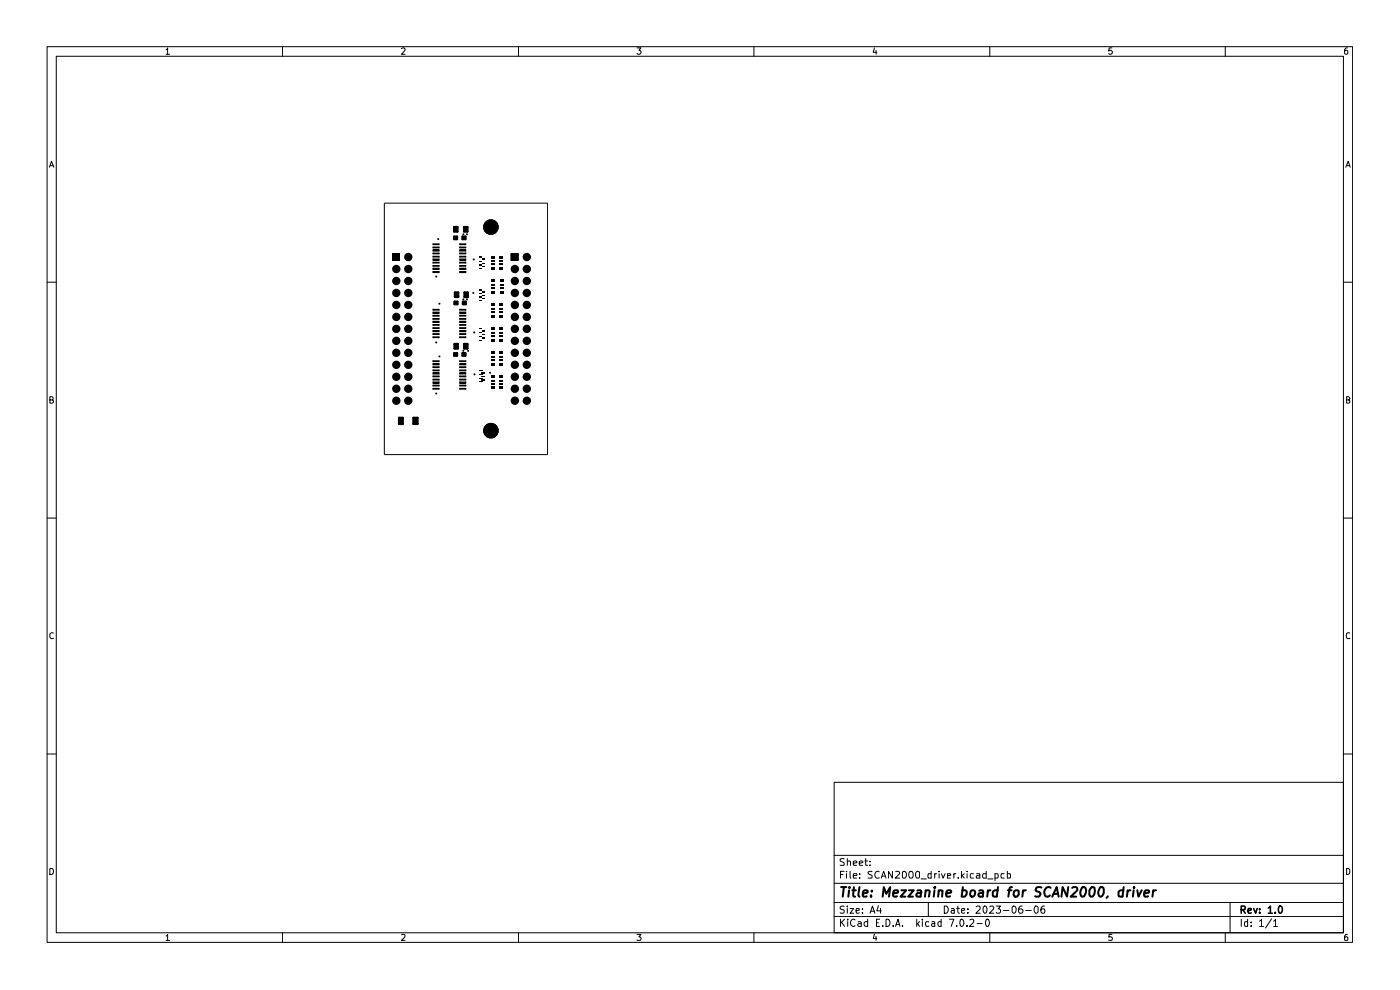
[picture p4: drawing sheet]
<svg xmlns="http://www.w3.org/2000/svg" width="297mm" height="210mm" viewBox="0 0 297 210" stroke-linecap="round" stroke-linejoin="round" font-family="sans-serif">
<g fill="none" stroke="#000" stroke-width=".21">
<path d="M10 9.9h276.9v190h-276.9zM11.9 11.9h273.1v186h-273.1zM35.2 10.6l.4-.4v1.3M35.2 11.5h.8M59.9 9.9v2M85.2 10.3l.5-.1 .2 .2-.1 .4-.6 .7h.7M110 9.9v2M135.1 10.2h.9l-.5 .5 .5 .2v.4l-.3 .2h-.4l-.2-.2M159.9 9.9v2M185.5 10.2l-.3 .9h.8M185.8 10.7v.8M210 9.9v2"/>
<path d="M235.9 10.2h-.6l-.1 .6 .2-.1h.3l.3 .2v.4l-.3 .2h-.3l-.2-.2M259.9 9.9v2M285.8 10.2h-.2l-.4 .3v.8l.3 .2 .4-.2-.1-.5-.3-.1-.3 .2M10.5 35.5l.4-1.3 .5 1.3M10.7 35.1h.6M285.5 35.5l.5-1.3 .4 1.3M285.7 35.1h.6M10 59.9h1.9M81.5 43.1h34.7v53.3h-34.7zM91.9 51.7h1.2v.2h-1.2zM91.9 52.4h1.2v.2h-1.2zM91.9 53h1.2v.3h-1.2z"/>
<path d="M91.9 53.7h1.2v.1h-1.2zM91.9 54.4h1.2v.1h-1.2zM91.9 54.9h1.2v.3h-1.2zM91.9 55.6h1.2v.2h-1.2zM91.9 56.3h1.2v.2h-1.2zM91.9 56.9h1.2v.2h-1.2zM91.9 57.6h1.2v.2h-1.2zM97.5 51.7h1.3v.2h-1.3zM97.5 52.4h1.3v.2h-1.3zM97.5 53h1.3v.3h-1.3zM97.5 53.7h1.3v.1h-1.3zM97.5 54.4h1.3v.1h-1.3z"/>
<path d="M97.5 54.9h1.3v.3h-1.3zM97.5 55.6h1.3v.2h-1.3zM97.5 56.3h1.3v.2h-1.3zM97.5 56.9h1.3v.2h-1.3zM97.5 57.6h1.3v.2h-1.3zM285 59.9h1.9M91.9 66.9h1.2v.2h-1.2zM91.9 65.6h1.2v.2h-1.2zM91.9 66.2h1.2v.3h-1.2zM91.9 67.6h1.2v.1h-1.2zM91.9 68.2h1.2v.2h-1.2zM91.9 68.8h1.2v.2h-1.2z"/>
<path d="M91.9 69.5h1.2v.2h-1.2zM91.9 70.1h1.2v.3h-1.2zM91.9 70.8h1.2v.1h-1.2zM91.9 71.5h1.2v.1h-1.2zM91.9 76.5h1.2v.2h-1.2zM91.9 77.1h1.2v.3h-1.2zM91.9 77.8h1.2v.2h-1.2zM91.9 78.5h1.2v.2h-1.2zM91.9 79.1h1.2v.2h-1.2zM91.9 79.8h1.2v.1h-1.2zM97.5 66.9h1.3v.2h-1.3zM97.5 67.6h1.3v.1h-1.3z"/>
<path d="M97.5 68.2h1.3v.2h-1.3zM97.5 68.8h1.3v.2h-1.3zM97.5 69.5h1.3v.2h-1.3zM97.5 70.1h1.3v.3h-1.3zM97.5 70.8h1.3v.1h-1.3zM97.5 71.5h1.3v.1h-1.3zM97.5 65.6h1.3v.2h-1.3zM97.5 66.2h1.3v.3h-1.3zM97.5 76.5h1.3v.2h-1.3zM97.5 77.1h1.3v.3h-1.3zM97.5 77.8h1.3v.2h-1.3zM97.5 78.5h1.3v.2h-1.3z"/>
<path d="M97.5 79.1h1.3v.2h-1.3zM97.5 79.8h1.3v.1h-1.3zM10.6 84.8h.5l.2-.1v-.4l-.2-.1h-.5v1.3l.7-.1v-.3l-.2-.3M91.9 80.4h1.2v.2h-1.2zM91.9 81h1.2v.3h-1.2zM91.9 81.7h1.2v.2h-1.2zM91.9 82.4h1.2v.1h-1.2zM97.5 80.4h1.3v.2h-1.3zM97.5 81h1.3v.3h-1.3zM97.5 81.7h1.3v.2h-1.3zM97.5 82.4h1.3v.1h-1.3zM285.7 84.8h.4l.2-.2-.2-.4h-.4v1.3l.6-.2v-.4l-.2-.1"/>
<path d="M10 109.9h1.9M285 109.9h1.9M11.3 134.3l-.3-.1-.4 .3v.7l.2 .3 .5-.1M286.3 134.3l-.2-.1a.74 .74 0 0 0-.3 1.3l.5-.1M10 159.9h1.9M285 159.9h1.9M177 165.9h108v32h-108zM10.6 184.2h.5l.2 .2v.9l-.4 .2h-.3zM35.2 198.5l.4-.3v1.3M35.2 199.5h.8M59.9 197.9v2M85.2 198.3l.5-.1 .2 .3-.1 .3-.6 .7h.7"/>
<path d="M110 197.9v2M135.1 198.2h.9l-.5 .5 .5 .3-.1 .4h-.8M159.9 197.9v2M177 194.4h108M177 191.4h108M177 187.4h108M177 181.4h108M178.3 195v1.5M178.3 185.5h.5M178.6 195.7l.6 .8M179.1 192.3a.6 .6 0 0 0-.9 .1l.2 .5 .7 .2v.4a.64 .64 0 0 1-.9 .1M179.1 184.8h-.8v1.5"/>
<path d="M179.1 182.2l-.5-.1-.4 .3 .1 .3 .8 .3v.5l-.9 .1M179.2 195l-.9 .8M179.6 184.8v.1M179.6 185.3v1M179.7 192.2v.2M179.7 182.7l.5-.1 .2 .2v.8M179.7 182.1v1.5M179.7 192.7v1M179.8 195v.2M179.8 195.5v1M180.3 192.7h.8l-.8 1h.8M180.3 184.8v1.3l.2 .2"/>
<path d="M181 185.8l.8-.1-.1-.4h-.6l-.1 .2 .1 .8h.6M181 183.1l.8-.1-.1-.3-.4-.1-.3 .2 .1 .8h.6M181.4 195.2v-.1a.71 .71 0 0 0-1 .6 .71 .71 0 0 0 1 .7v-.1M181.6 193.2l.7-.2v-.2l-.5-.1-.2 .3 .1 .6h.6M182 195.6h.6l.1 .9M182.3 183.1l.7-.1v-.3l-.5-.1-.2 .2 .1 .8h.6M182.4 186.2v.1M182.4 185.3v.2M182.7 195.8l-.5 .1-.3 .3 .3 .3 .5-.1M183 193.5v.2M183 192.8v.2M183.5 182.6h.6"/>
<path d="M183.6 182.1v1.3l.1 .2h.4M184.1 195.6a.52 .52 0 0 0-.8 .1l.2 .7h.6M184.1 195v1.5M184.6 193.7l.5-1.5 .5 1.5M184.6 183.5v.1M184.6 182.7v.1M184.7 193.3h.8M185 184.9l-.5-.1-.4 .3 .2 .3 .7 .4v.4l-.9 .1M185.5 198.1l-.3 .9h.8M185.8 198.6v.9M185.9 195.7h.4M186.3 192.1l-.3 1.1h.9"/>
<path d="M186.5 184.9a.74 .74 0 0 0-.9 .4 .74 .74 0 0 0 .3 1l.6-.1M186.6 195h-.7v1.5h.7M186.8 192.7v1M186.9 186.3l.5-1.5 .6 1.5M187.1 185.8h.7M187.3 196.3v.2M188 195a.77 .77 0 0 1 .8 .7 .77 .77 0 0 1-.8 .8zM189.3 184.8v1.5l-.8-1.5v1.5M189.5 196.3v.2M190 196.5l.5-1.5 .4 1.5M190 184.9h.8v.3l-.9 1.1h.9M190.1 196.1h.7"/>
<path d="M191.4 196.3v.2M191.5 184.9l.4-.1a.88 .88 0 0 1 .1 1.5h-.4l-.2-.3zM193 184.9l.3-.1a.88 .88 0 0 1 .2 1.5h-.5l-.1-.3-.1-.7zM194.4 184.9l.3-.1 .4 .3v.9l-.2 .3h-.4l-.2-.3-.1-.7zM194.5 195v1.5M194.6 195.9l.5 .6M195.1 195.5l-.6 .6M195.4 186.4h1.1M195.7 195v.2M195.7 195.5v1M196.9 191.4v3M197 195.6l-.4-.1-.3 .2 .1 .7h.6"/>
<path d="M197.5 184.8v1.5h-.6v-1h.6M197.7 195.6h.6v.9M198.3 195.8l-.5 .1-.2 .3 .2 .3 .5-.1M198.3 185.3v1M198.7 185.3h-.3l-.1 .3M199.2 184.8v.1M199.2 185.3v1M199.6 195.6l-.4-.1-.2 .2v.6l.2 .2 .4-.1M199.6 195v1.5M199.7 185.3l.4 1 .4-1M200.3 192.2a.77 .77 0 0 1 .9 .8 .77 .77 0 0 1-.9 .7zM201 185.8l.7-.1-.1-.4h-.6v1h.6"/>
<path d="M201.4 195h1l-.6 1.5M201.8 192.8h.6v.9M202.4 185.3v1M202.4 193l-.5 .1-.1 .3 .1 .3 .5-.1M202.8 185.3h-.4v.3M202.9 196.3v.2M202.9 192.7h.6M203.2 192.2v1.3l.3 .2M203.3 186.2v.1M203.7 195.2l.3-.2a.82 .82 0 0 1 .5 .7 .82 .82 0 0 1-.5 .8l-.3-.2-.1-.4zM204 193.2l.6-.2v-.2l-.4-.1-.2 .3v.6h.6M204 184.8v1.5"/>
<path d="M204.1 185.8l.5 .5M204.6 185.3l-.6 .5M205.1 196.3v.2M205.1 184.8v.1M205.1 185.3v1M205.3 193.5v.2M205.3 192.8v.2M205.7 195.2l.6-.2 .3 .4-.9 1.1h.9M206.5 185.3h-.5l-.2 .3 .2 .7h.5M207.1 192.4l.6-.2 .2 .4-.9 1.1h.9M207.2 185.3h.6l.1 .2v.8h-.7v-.5l.7-.1M207.3 195.9h1.1"/>
<path d="M208.9 192.2a.78 .78 0 0 1 .6 .6 .78 .78 0 0 1-.3 .7l-.3 .2-.3-.3a.99 .99 0 0 1 .3-1.2zM209.2 195.1l.2-.1a.89 .89 0 0 1 .3 1.4l-.2 .1a.89 .89 0 0 1-.3-1.4zM209.2 184.8v1.5h-.6l-.2-.3 .1-.6 .7-.1M209.5 186.4h1.1M210 192.4l.1-.2h.5l.2 .4-.9 1.1h.9M210 197.9v2M211.1 186.3l.6-.1v-.6l-.1-.3h-.5v1.5M211.3 192.2h1l-.6 .6h.3l.3 .2-.1 .5-.2 .2h-.5l-.2-.2M212.8 193.1h1.2M213 185.3h-.6l-.1 .3 .1 .7h.6M213.7 184.8v1.5h.6v-1h-.6M214.7 192.4l.4-.2a.82 .82 0 0 1 .5 .8 .82 .82 0 0 1-.5 .7l-.4-.3z"/>
<path d="M216.8 192.2a.68 .68 0 0 0-.7 .7v.5l.3 .3 .5-.2 .1-.5a.54 .54 0 0 0-.9 0M217.6 193.1h1.2M219.7 192.2l.5 .2v1l-.3 .3-.4-.3a.99 .99 0 0 1 .2-1.2zM221.6 192.2h-.4l-.1 .2a.99 .99 0 0 0 0 1.3l.5-.1 .1-.6-.3-.2h-.3l-.3 .2M235.9 198.2h-.6l-.1 .6h.7v.6h-.7M259.9 197.9v2M260.9 191.4v6.5M263.3 195v1.5M264.7 195.6l-.5-.1-.2 .2 .1 .7h.6M264.7 195v1.5M265.4 196.3v.2M265.4 195.6v.1"/>
<path d="M267.2 195.4l.4-.4v1.5M267.2 196.5h.9M269.7 194.9l-1.2 1.9M270.2 195.4l.4-.4v1.5M270.2 196.5h.8M285.7 184.2h.4l.2 .3v.7l-.4 .3h-.2zM285.8 198.2l-.4 .1-.2 .2v.9h.7v-.6l-.4-.1-.3 .1v.2"/>
</g>
<path d="M263.3 193h.8v-.7l-.8-.1v1.5M263.6 193l.6 .7M264.8 193.2l.6-.2v-.2l-.5-.1-.1 .3v.6h.6M265.9 192.7l.5 1 .3-1M267.2 193.5v.2M267.2 192.8v.2M269.1 192.6l.4-.4v1.5M269.1 193.7h.8M270.5 193.5v.2M271.4 192.3l.1-.1a.82 .82 0 0 1 .5 .8 .82 .82 0 0 1-.5 .7 1.1 1.1 0 0 1-.1-1.4z" fill="none" stroke="#000" stroke-width=".34"/>
<g fill="none" stroke="#000" stroke-width=".42">
<path d="M178.4 188.2h1.1M179 188.2l-.2 2M180.1 188.8l-.1 1.4M180.2 188.2v.1M180.8 188.8h.8M181.1 188.2l-.1 1.7 .1 .2 .3 .1M182.3 188.2l-.2 1.7 .2 .3M183.1 189.5l.9-.1v-.5l-.6-.1-.3 .3v1h.8M184.8 189.9v.3M185 188.9v.2M187.2 190.2l.3-2 .5 1.4 .8-1.4-.2 2M189.5 189.5l1-.1v-.5l-.6-.1-.4 .3v1h.8"/>
<path d="M191.2 188.8h1l-1.2 1.4h1.1M192.8 188.8h1l-1.1 1.4h1M194.6 188.9h.8l-.1 1.3M195.5 189.4h-.8l-.3 .5 .2 .3 .7-.1M196.4 189l.1-.1a.48 .48 0 0 1 .7 .2l-.1 1.1M196.4 188.8l-.2 1.4M198.2 188.8l-.1 1.4M198.3 188.2l-.1 .1h.2l-.1-.1-.1 .1M199.1 189l.3-.2 .5 .1v1.3M199.2 188.8l-.2 1.4M200.8 189.5l.9-.1v-.5l-.6-.1-.3 .3v1h.7M204.2 188.9l.6-.1 .3 .4-.1 .6-.2 .3h-.8"/>
<path d="M204.3 188.2l-.3 2M205.9 189l.4-.2 .5 .2-.1 .9a.52 .52 0 0 1-.8 .2l-.1-.3zM207.7 188.9h.8v1.3M208.6 189.4l-1 .1a.45 .45 0 0 0 .2 .7l.7-.1M209.6 188.8l-.2 1.4M210.1 188.8l-.6 .4M211.6 188.9a.77 .77 0 0 0-1 .3v.7a.6 .6 0 0 0 .9 .2M211.7 188.2l-.2 2M213.8 188.8h.8M214.7 188.2l-.5 .1v.1l-.3 1.8M215.2 189l.3-.2 .5 .1 .1 .9a.62 .62 0 0 1-.9 .3l-.2-.3zM217 188.8l-.1 1.4"/>
<path d="M217.6 188.8l-.4 .1-.2 .3M220.9 188.3a.79 .79 0 0 0-1.1 .3l-.1 .2 .1 .2a.95 .95 0 0 1 1 .6l-.3 .5h-.9M222.9 188.3a1.03 1.03 0 0 0-1.2 .3 1.03 1.03 0 0 0-.1 1.3 .66 .66 0 0 0 1.1 0M223.2 190.2l1-2 .4 2M223.5 189.6h.9M226.6 188.2l-.2 2-1-2-.2 2M227.5 188.3l.2-.1 .7 .1a.51 .51 0 0 1 0 .7l-1.3 1.2h1.2M229.5 188.3l.5-.1a.67 .67 0 0 1 .4 .7l-.4 1.2-.4 .1a1.29 1.29 0 0 1-.1-1.9zM231.4 188.3l.3-.1 .4 .1a1.63 1.63 0 0 1-.4 1.9l-.4-.1a1.45 1.45 0 0 1 .1-1.8zM233.3 188.3l.3-.1 .5 .1a1.52 1.52 0 0 1-.4 1.8l-.3 .1a1.29 1.29 0 0 1-.1-1.9zM235 190.1l-.3 .4M238.3 188.9a.77 .77 0 0 0-1 .3v.7a.6 .6 0 0 0 .8 .2"/>
<path d="M238.4 188.2l-.3 2M239.2 188.8l-.1 1.4M239.8 188.8l-.4 .1-.2 .3M240.5 188.8l-.2 1.4M240.6 188.2v.1M241.3 188.8l.2 1.4 .7-1.4M242.8 189.5l.9-.1v-.5l-.6-.1-.3 .3v1h.7M244.6 188.8l-.1 1.4M245.2 188.8l-.4 .1-.2 .3"/>
</g>
<g fill="#000">
<path d="M83.2 53.7h1.7v1.7h-1.7zM91.9 54.9h1.2v.3h-1.2zM91.9 55.6h1.2v.2h-1.2zM91.9 56.3h1.2v.2h-1.2zM91.9 56.9h1.2v.2h-1.2zM91.9 57.6h1.2v.2h-1.2zM91.9 51.7h1.2v.2h-1.2zM91.9 52.4h1.2v.2h-1.2zM91.9 53h1.2v.3h-1.2zM91.9 53.7h1.2v.1h-1.2zM91.9 54.4h1.2v.1h-1.2zM92.4 58.5l.4 .2-.2 .2-.3-.2z"/>
<path d="M92.9 50.5l.3 .2-.1 .2-.3-.2zM96.3 50.2h.6v.5h-.6zM96.3 48.2h.7v.9h-.7zM97.5 57.6h1.3v.2h-1.3zM97.5 56.9h1.3v.2h-1.3zM97.5 56.3h1.3v.2h-1.3zM97.5 55.6h1.3v.2h-1.3zM97.5 54.9h1.3v.3h-1.3zM97.5 54.4h1.3v.1h-1.3zM97.5 53.7h1.3v.1h-1.3zM97.5 53h1.3v.3h-1.3zM97.5 52.4h1.3v.2h-1.3z"/>
<path d="M97.5 51.7h1.3v.2h-1.3zM98.1 50.2h.6v.5h-.6zM98.5 48.2h.6v.9h-.6zM98.2 49.5l.3 .2-.1 .2-.3-.2zM99 49.5l.3 .2-.1 .2-.4-.2zM100.4 54.8l.3 .2-.1 .2-.3-.2zM101.7 54.4h.6v.3h-.6zM101.7 55.3h.6v.2h-.6zM101.7 56h.6v.3h-.6zM101.7 56.9h.6v.2h-.6zM102.3 54.9h.6v.2h-.6zM102.3 55.7h.6v.2h-.6z"/>
<path d="M102.3 56.5h.6v.1h-.6zM104.2 54.3h.8v.5h-.8zM104.2 55.1h.8v.4h-.8zM104.2 55.9h.8v.4h-.8zM104.2 56.6h.8v.5h-.8zM104.2 59.3h.8v.6h-.8zM106 54.3h.8v.5h-.8zM106 56.6h.8v.5h-.8zM106 55.9h.8v.4h-.8zM106 55.1h.8v.4h-.8zM106 59.3h.8v.6h-.8zM108.5 53.9h1.3v1.2h-1.3z"/>
<path d="M91.9 66.9h1.2v.2h-1.2zM91.9 67.6h1.2v.1h-1.2zM91.9 68.2h1.2v.2h-1.2zM91.9 68.8h1.2v.2h-1.2zM91.9 69.5h1.2v.2h-1.2zM91.9 70.1h1.2v.3h-1.2zM91.9 70.8h1.2v.1h-1.2zM91.9 71.5h1.2v.1h-1.2zM91.9 76.5h1.2v.2h-1.2zM91.9 77.1h1.2v.3h-1.2zM91.9 77.8h1.2v.2h-1.2zM91.9 78.5h1.2v.2h-1.2z"/>
<path d="M91.9 79.1h1.2v.2h-1.2zM91.9 79.8h1.2v.1h-1.2zM91.9 65.6h1.2v.2h-1.2zM91.9 66.2h1.2v.3h-1.2zM92.4 72.5l.4 .1-.2 .2-.3-.2zM93.1 75.4l.3 .2-.1 .2-.3-.2zM93.1 64.2l.3 .2-.1 .2-.3-.2zM96.3 74.9h.6v.5h-.6zM96.4 73h.7v.9h-.7zM96.4 64h.6v.5h-.6zM96.5 62.1h.7v.9h-.7zM97.5 71.5h1.3v.1h-1.3z"/>
<path d="M97.5 70.8h1.3v.1h-1.3zM97.5 70.1h1.3v.3h-1.3zM97.5 69.5h1.3v.2h-1.3zM97.5 68.8h1.3v.2h-1.3zM97.5 68.2h1.3v.2h-1.3zM97.5 67.6h1.3v.1h-1.3zM97.5 66.9h1.3v.2h-1.3zM97.5 79.8h1.3v.1h-1.3zM97.5 79.1h1.3v.2h-1.3zM97.5 78.5h1.3v.2h-1.3zM97.5 77.8h1.3v.2h-1.3zM97.5 77.1h1.3v.3h-1.3z"/>
<path d="M97.5 76.5h1.3v.2h-1.3zM97.5 66.2h1.3v.3h-1.3zM97.5 65.6h1.3v.2h-1.3zM98.1 74.9h.6v.5h-.6zM98.2 64h.6v.5h-.6zM98.5 73h.6v.9h-.6zM98.2 74.2l.3 .2-.1 .2-.3-.2zM98.2 63.3l.3 .2-.1 .2-.3-.2zM98.5 62.1h.7v.9h-.7zM99 63.3l.3 .2-.1 .2-.4-.2zM99.2 74.2l.3 .2-.1 .2-.3-.2zM100.3 62l.3 .1-.1 .2-.3-.2z"/>
<path d="M100.5 70.3l.3 .2-.1 .2-.3-.2zM100.6 79.2l.3 .2-.1 .2-.3-.2zM101.6 78.6h.7v.1h-.7zM101.6 79.3h.7v.2h-.7zM101.7 61.3h.6v.3h-.6zM101.7 62.9h.6v.3h-.6zM101.7 69.7h.6v.1h-.6zM101.7 70.4h.6v.2h-.6zM101.7 71.3h.6v.2h-.6zM101.7 72h.6v.2h-.6zM101.7 62.1h.6v.2h-.6zM101.7 63.8h.6v.1h-.6z"/>
<path d="M102.2 78.9h.7v.3h-.7zM102.2 79.8h.7v.1h-.7zM102.3 70h.6v.3h-.6zM102.3 70.9h.6v.1h-.6zM102.3 71.6h.6v.3h-.6zM102.3 61.7h.6v.3h-.6zM102.3 62.6h.6v.1h-.6zM102.3 63.3h.6v.2h-.6zM103.9 78.9l.3 .2-.1 .2-.3-.2zM104.2 60.2h.8v.4h-.8zM104.2 61h.8v.4h-.8zM104.2 61.7h.8v.5h-.8z"/>
<path d="M104.2 64.4h.8v.5h-.8zM104.2 65.3h.8v.4h-.8zM104.2 74.6h.8v.5h-.8zM104.2 75.4h.8v.5h-.8zM104.2 71.1h.8v.4h-.8zM104.2 71.9h.8v.5h-.8zM104.2 69.5h.8v.5h-.8zM104.2 70.4h.8v.4h-.8zM104.2 66h.8v.5h-.8zM104.2 66.8h.8v.5h-.8zM104.2 76.2h.8v.4h-.8zM104.2 77h.8v.5h-.8z"/>
<path d="M106 61.7h.8v.5h-.8zM106 61h.8v.4h-.8zM106 60.2h.8v.4h-.8zM106 65.3h.8v.4h-.8zM106 64.4h.8v.5h-.8zM106 76.2h.8v.4h-.8zM106 75.4h.8v.5h-.8zM106 74.6h.8v.5h-.8zM106 71.9h.8v.5h-.8zM106 71.1h.8v.4h-.8zM106 70.4h.8v.4h-.8zM106 69.5h.8v.5h-.8z"/>
<path d="M106 66.8h.8v.5h-.8zM106 66h.8v.5h-.8zM106 77h.8v.5h-.8zM84.7 88.6h.7v1.3h-.7zM87.7 88.6h.9v1.3h-.9zM91.9 80.4h1.2v.2h-1.2zM91.9 81h1.2v.3h-1.2zM91.9 81.7h1.2v.2h-1.2zM91.9 82.4h1.2v.1h-1.2zM92.4 83.3l.4 .2-.2 .2-.3-.2zM97.5 82.4h1.3v.1h-1.3zM97.5 81.7h1.3v.2h-1.3z"/>
<path d="M97.5 81h1.3v.3h-1.3zM97.5 80.4h1.3v.2h-1.3zM101.6 80.2h.7v.1h-.7zM101.6 80.9h.7v.2h-.7zM102.2 80.5h.7v.3h-.7zM104.2 79.7h.8v.5h-.8zM104.2 80.5h.8v.4h-.8zM104.2 81.3h.8v.4h-.8zM104.2 82h.8v.5h-.8zM106 79.7h.8v.5h-.8zM106 82h.8v.5h-.8zM106 81.3h.8v.4h-.8z"/>
<path d="M106 80.5h.8v.4h-.8z"/>
<circle cx="84.1" cy="59.6" r=".89"/>
<circle cx="84.1" cy="57.1" r=".89"/>
<circle cx="84.1" cy="54.5" r=".55"/>
<circle cx="84.1" cy="57.1" r=".55"/>
<circle cx="84.1" cy="59.6" r=".55"/>
<circle cx="86.6" cy="54.5" r=".89"/>
<circle cx="86.6" cy="59.6" r=".89"/>
<circle cx="86.6" cy="57.1" r=".89"/>
<circle cx="86.6" cy="54.5" r=".55"/>
<circle cx="86.6" cy="57.1" r=".55"/>
<circle cx="86.6" cy="59.6" r=".55"/>
<circle cx="104.1" cy="48.2" r="1.65"/>
<circle cx="109.2" cy="59.6" r=".89"/>
<circle cx="109.2" cy="57.1" r=".89"/>
<circle cx="109.2" cy="54.5" r=".55"/>
<circle cx="109.2" cy="57.1" r=".55"/>
<circle cx="109.2" cy="59.6" r=".55"/>
<circle cx="111.8" cy="54.5" r=".89"/>
<circle cx="111.8" cy="59.6" r=".89"/>
<circle cx="111.8" cy="57.1" r=".89"/>
<circle cx="111.8" cy="54.5" r=".55"/>
<circle cx="111.8" cy="57.1" r=".55"/>
<circle cx="111.8" cy="59.6" r=".55"/>
<circle cx="84.1" cy="62.1" r=".89"/>
<circle cx="84.1" cy="74.8" r=".89"/>
<circle cx="84.1" cy="79.9" r=".89"/>
<circle cx="84.1" cy="67.2" r=".89"/>
<circle cx="84.1" cy="72.3" r=".89"/>
<circle cx="84.1" cy="64.7" r=".89"/>
<circle cx="84.1" cy="77.4" r=".89"/>
<circle cx="84.1" cy="69.8" r=".89"/>
<circle cx="84.1" cy="79.9" r=".55"/>
<circle cx="84.1" cy="67.2" r=".55"/>
<circle cx="84.1" cy="62.1" r=".55"/>
<circle cx="84.1" cy="69.8" r=".55"/>
<circle cx="84.1" cy="74.8" r=".55"/>
<circle cx="84.1" cy="64.7" r=".55"/>
<circle cx="84.1" cy="77.4" r=".55"/>
<circle cx="84.1" cy="72.3" r=".55"/>
<circle cx="86.6" cy="79.9" r=".89"/>
<circle cx="86.6" cy="67.2" r=".89"/>
<circle cx="86.6" cy="62.1" r=".89"/>
<circle cx="86.6" cy="74.8" r=".89"/>
<circle cx="86.6" cy="72.3" r=".89"/>
<circle cx="86.6" cy="64.7" r=".89"/>
<circle cx="86.6" cy="77.4" r=".89"/>
<circle cx="86.6" cy="69.8" r=".89"/>
<circle cx="86.6" cy="79.9" r=".55"/>
<circle cx="86.6" cy="67.2" r=".55"/>
<circle cx="86.6" cy="62.1" r=".55"/>
<circle cx="86.6" cy="69.8" r=".55"/>
<circle cx="86.6" cy="74.8" r=".55"/>
<circle cx="86.6" cy="77.4" r=".55"/>
<circle cx="86.6" cy="72.3" r=".55"/>
<circle cx="86.6" cy="64.7" r=".55"/>
<circle cx="109.2" cy="67.2" r=".89"/>
<circle cx="109.2" cy="74.8" r=".89"/>
<circle cx="109.2" cy="79.9" r=".89"/>
<circle cx="109.2" cy="62.1" r=".89"/>
<circle cx="109.2" cy="72.3" r=".89"/>
<circle cx="109.2" cy="64.7" r=".89"/>
<circle cx="109.2" cy="77.4" r=".89"/>
<circle cx="109.2" cy="69.8" r=".89"/>
<circle cx="109.2" cy="67.2" r=".55"/>
<circle cx="109.2" cy="79.9" r=".55"/>
<circle cx="109.2" cy="62.1" r=".55"/>
<circle cx="109.2" cy="69.8" r=".55"/>
<circle cx="109.2" cy="74.8" r=".55"/>
<circle cx="109.2" cy="64.7" r=".55"/>
<circle cx="109.2" cy="72.3" r=".55"/>
<circle cx="109.2" cy="77.4" r=".55"/>
<circle cx="111.8" cy="74.8" r=".89"/>
<circle cx="111.8" cy="79.9" r=".89"/>
<circle cx="111.8" cy="62.1" r=".89"/>
<circle cx="111.8" cy="67.2" r=".89"/>
<circle cx="111.8" cy="77.4" r=".89"/>
<circle cx="111.8" cy="72.3" r=".89"/>
<circle cx="111.8" cy="64.7" r=".89"/>
<circle cx="111.8" cy="69.8" r=".89"/>
<circle cx="111.8" cy="67.2" r=".55"/>
<circle cx="111.8" cy="79.9" r=".55"/>
<circle cx="111.8" cy="62.1" r=".55"/>
<circle cx="111.8" cy="69.8" r=".55"/>
<circle cx="111.8" cy="74.8" r=".55"/>
<circle cx="111.8" cy="64.7" r=".55"/>
<circle cx="111.8" cy="77.4" r=".55"/>
<circle cx="111.8" cy="72.3" r=".55"/>
<circle cx="84.1" cy="85" r=".89"/>
<circle cx="84.1" cy="82.5" r=".89"/>
<circle cx="84.1" cy="82.5" r=".55"/>
<circle cx="84.1" cy="85" r=".55"/>
<circle cx="86.6" cy="85" r=".89"/>
<circle cx="86.6" cy="82.5" r=".89"/>
<circle cx="86.6" cy="82.5" r=".55"/>
<circle cx="86.6" cy="85" r=".55"/>
<circle cx="104.1" cy="91.4" r="1.65"/>
<circle cx="109.2" cy="85" r=".89"/>
<circle cx="109.2" cy="82.5" r=".89"/>
<circle cx="109.2" cy="82.5" r=".55"/>
<circle cx="109.2" cy="85" r=".55"/>
<circle cx="111.8" cy="85" r=".89"/>
<circle cx="111.8" cy="82.5" r=".89"/>
<circle cx="111.8" cy="82.5" r=".55"/>
<circle cx="111.8" cy="85" r=".55"/>
</g>
<g fill="none" stroke="#000" stroke-width=".51">
<path d="M96.3 50.2h.6v.5h-.6zM96.3 48.2h.7v.9h-.7zM98.1 50.2h.6v.5h-.6zM98.5 48.2h.6v.9h-.6zM108.5 53.9h1.3v1.2h-1.3zM96.3 74.9h.6v.5h-.6zM96.4 73h.7v.9h-.7zM96.4 64h.6v.5h-.6zM96.5 62.1h.7v.9h-.7zM98.1 74.9h.6v.5h-.6zM98.2 64h.6v.5h-.6zM98.5 73h.6v.9h-.6z"/>
<path d="M98.5 62.1h.7v.9h-.7zM84.7 88.6h.7v1.3h-.7zM87.7 88.6h.9v1.3h-.9z"/>
</g>
</svg>
